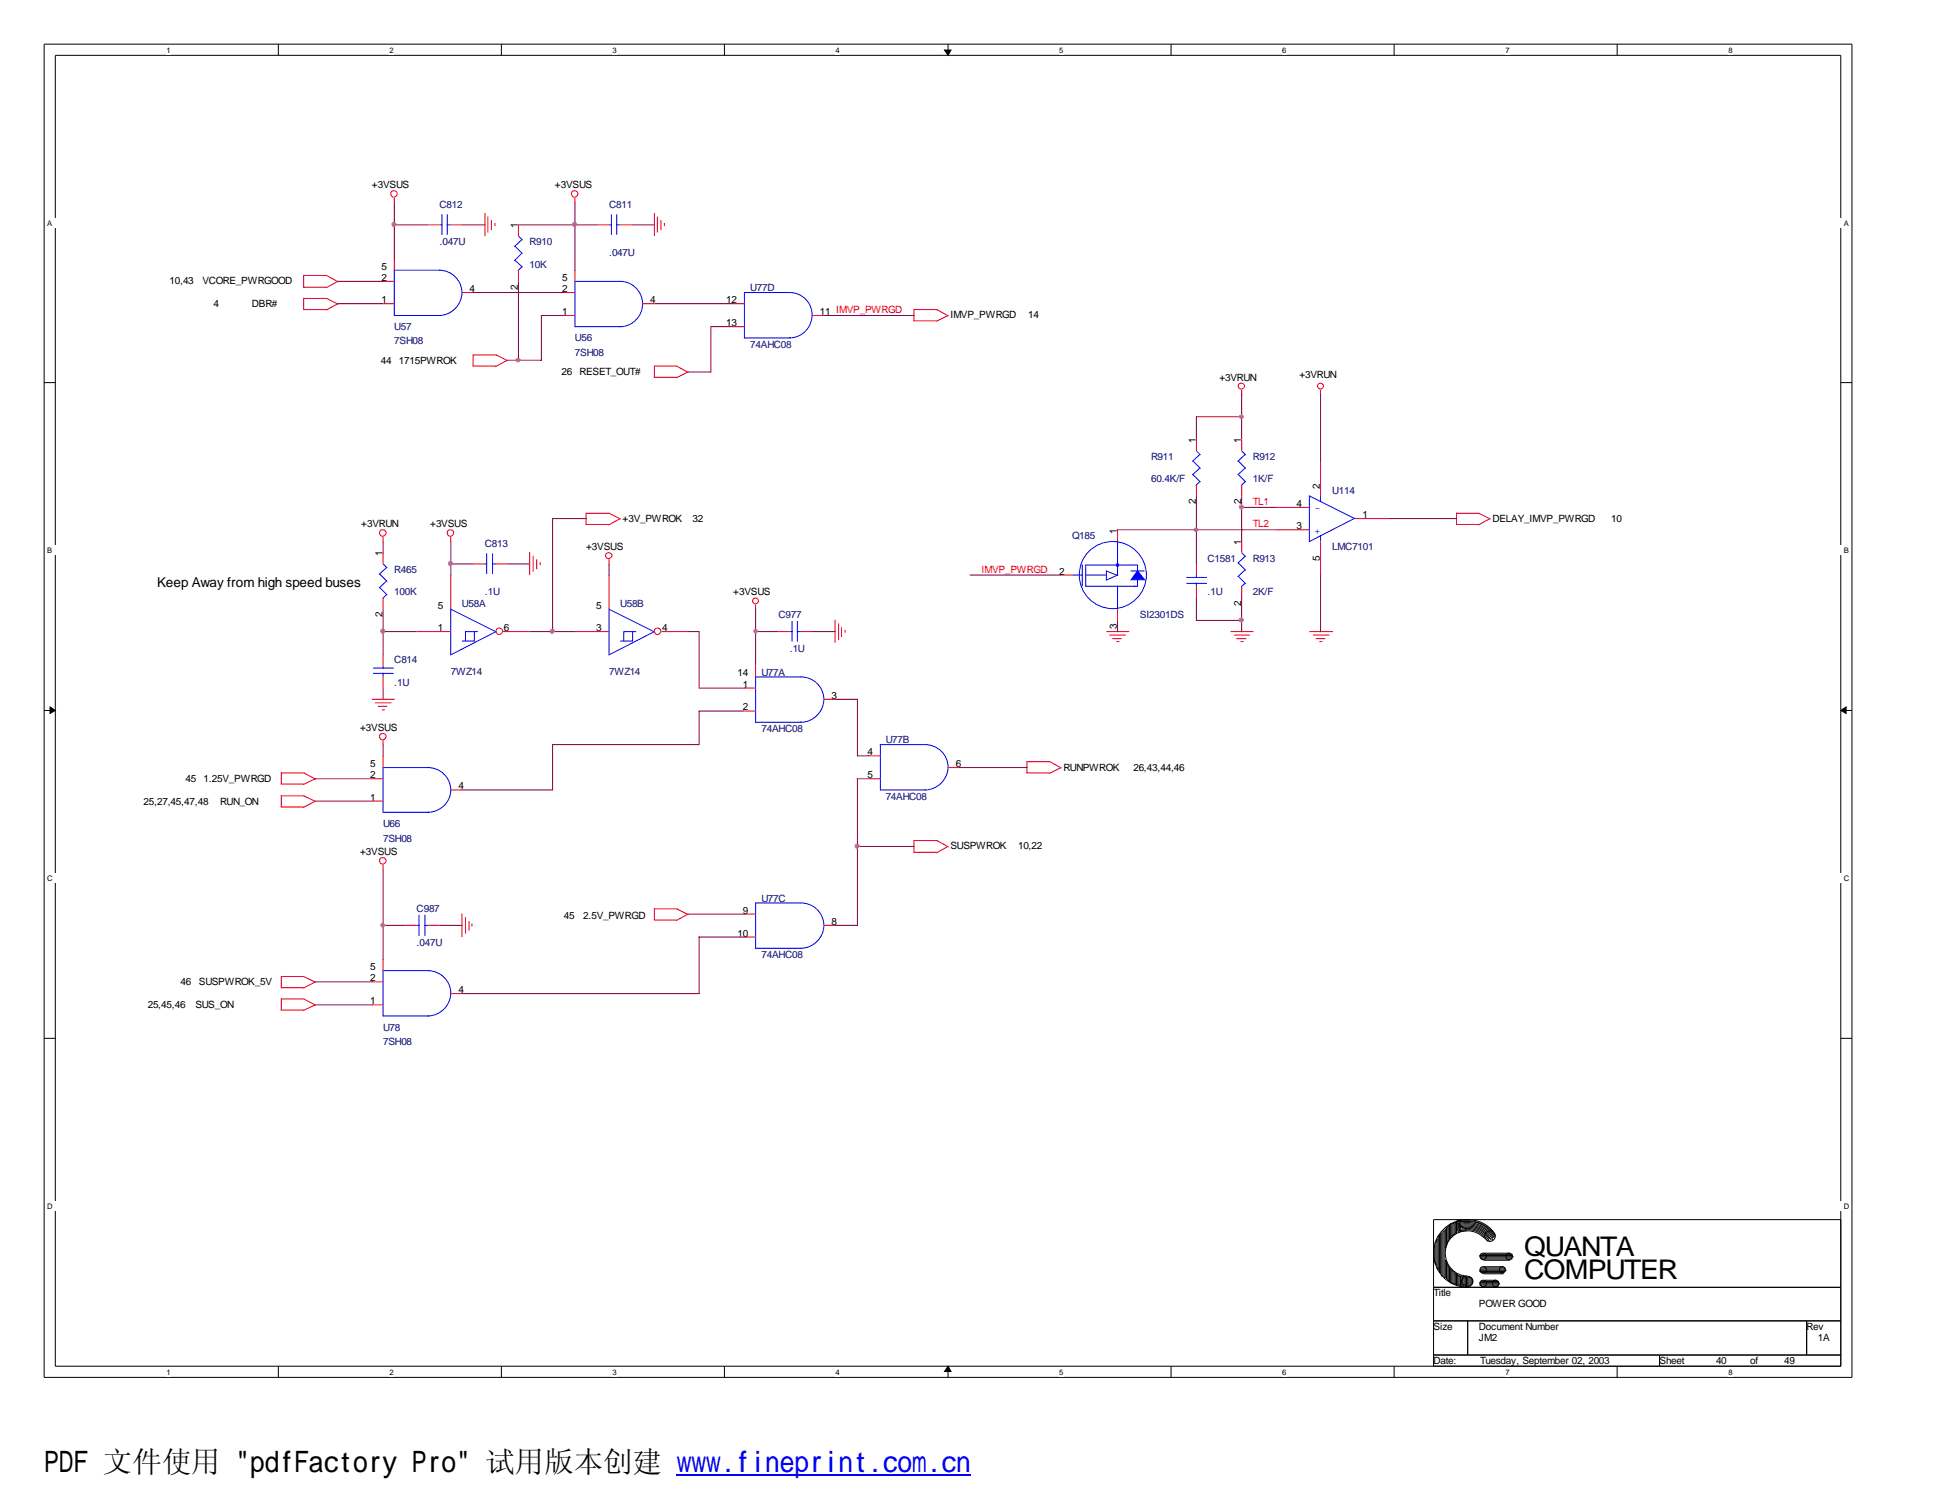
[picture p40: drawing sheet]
<svg xmlns="http://www.w3.org/2000/svg" width="279mm" height="216mm" viewBox="0 0 279 216" stroke-linecap="round" stroke-linejoin="round" font-family="sans-serif">
<defs><g id="words">
<text font-size="4.2" x="6.3" y="211.7">PDF 文件使用 &quot;pdfFactory Pro&quot; 试用版本创建 www.fineprint.com.cn</text>
<g font-size="3.9">
<text x="219.3" y="180.6">QUANTA</text>
<text x="219.3" y="184">COMPUTER</text>
</g>
<text font-size="1.9" x="22.6" y="84.5">Keep Away from high speed buses</text>
<g font-size="1.4">
<text x="53.5" y="27.1">+3VSUS</text>
<text x="79.8" y="27.1">+3VSUS</text>
<text x="74.5" y="32.9" transform="rotate(-90 74.5 32.9)">1</text>
<text x="24.4" y="40.9">10,43</text>
<text x="29.1" y="40.9">VCORE_PWRGOOD</text>
<text x="54.9" y="40.4">2</text>
<text x="54.9" y="38.8">5</text>
<text x="67.6" y="42">4</text>
<text x="74.5" y="41.7" transform="rotate(-90 74.5 41.7)">2</text>
<text x="80.9" y="42">2</text>
<text x="80.9" y="40.4">5</text>
<text x="30.7" y="44.2">4</text>
<text x="36.2" y="44.2">DBR#</text>
<text x="54.9" y="43.6">1</text>
<text x="80.9" y="45.3">1</text>
<text x="93.6" y="43.6">4</text>
<text x="104.5" y="43.6">12</text>
<text x="104.5" y="46.9">13</text>
<text x="117.9" y="45.3">11 IMVP_PWRGD</text>
<text x="136.7" y="45.8">IMVP_PWRGD</text>
<text x="147.9" y="45.8">14</text>
<text x="54.8" y="52.3">44</text>
<text x="57.4" y="52.3">1715PWROK</text>
<text x="80.8" y="53.9">26</text>
<text x="83.4" y="53.9">RESET_OUT#</text>
<text x="175.4" y="54.8">+3VRUN</text>
<text x="186.9" y="54.4">+3VRUN</text>
<text x="172" y="63.8" transform="rotate(-90 172 63.8)">1</text>
<text x="178.6" y="63.8" transform="rotate(-90 178.6 63.8)">1</text>
<text x="189.9" y="70.3" transform="rotate(-90 189.9 70.3)">2</text>
<text x="52" y="75.9">+3VRUN</text>
<text x="61.9" y="75.9">+3VSUS</text>
<text x="89.6" y="75.1">+3V_PWROK</text>
<text x="99.6" y="75.1">32</text>
<text x="160.7" y="76.8" transform="rotate(-90 160.7 76.8)">1</text>
<text x="172" y="72.6" transform="rotate(-90 172 72.6)">2</text>
<text x="178.6" y="72.6" transform="rotate(-90 178.6 72.6)">2</text>
<text x="186.5" y="76.1">3</text>
<text x="186.5" y="72.9">4</text>
<text x="196" y="74.5">1</text>
<text x="214.7" y="75.1">DELAY_IMVP_PWRGD</text>
<text x="231.8" y="75.1">10</text>
<text x="55" y="80" transform="rotate(-90 55 80)">1</text>
<text x="84.3" y="79.2">+3VSUS</text>
<text x="152.4" y="82.6">2</text>
<text x="178.6" y="78.4" transform="rotate(-90 178.6 78.4)">1</text>
<text x="189.9" y="80.7" transform="rotate(-90 189.9 80.7)">5</text>
<text x="55" y="88.8" transform="rotate(-90 55 88.8)">2</text>
<text x="63" y="87.5">5</text>
<text x="85.8" y="87.5">5</text>
<text x="105.5" y="85.6">+3VSUS</text>
<text x="178.6" y="87.1" transform="rotate(-90 178.6 87.1)">2</text>
<text x="63" y="90.8">1</text>
<text x="72.5" y="90.8">6</text>
<text x="85.8" y="90.8">3</text>
<text x="95.2" y="90.8">4</text>
<text x="160.7" y="90.4" transform="rotate(-90 160.7 90.4)">3</text>
<text x="106.1" y="97.3">14</text>
<text x="106.8" y="98.9">1</text>
<text x="119.6" y="100.5">3</text>
<text x="51.8" y="105.2">+3VSUS</text>
<text x="106.8" y="102.2">2</text>
<text x="26.7" y="112.4">45</text>
<text x="29.3" y="112.4">1.25V_PWRGD</text>
<text x="53.3" y="111.9">2</text>
<text x="53.3" y="110.3">5</text>
<text x="66" y="113.5">4</text>
<text x="124.8" y="108.6">4</text>
<text x="124.8" y="111.9">5</text>
<text x="137.5" y="110.3">6</text>
<text x="153" y="110.8">RUNPWROK</text>
<text x="163.1" y="110.8">26,43,44,46</text>
<text x="20.7" y="115.7">25,27,45,47,48</text>
<text x="31.7" y="115.7">RUN_ON</text>
<text x="53.3" y="115.1">1</text>
<text x="51.8" y="123">+3VSUS</text>
<text x="136.7" y="122.2">SUSPWROK</text>
<text x="146.5" y="122.2">10,22</text>
<text x="106.8" y="131.4">9</text>
<text x="81.1" y="132.2">45</text>
<text x="83.9" y="132.2">2.5V_PWRGD</text>
<text x="106.1" y="134.7">10</text>
<text x="119.6" y="133">8</text>
<text x="26" y="141.7">46</text>
<text x="28.6" y="141.7">SUSPWROK_5V</text>
<text x="53.3" y="141.1">2</text>
<text x="53.3" y="139.5">5</text>
<text x="66" y="142.8">4</text>
<text x="21.3" y="144.9">25,45,46</text>
<text x="28.1" y="144.9">SUS_ON</text>
<text x="53.3" y="144.4">1</text>
<text x="206.2" y="186.4">Title</text>
<text x="206.2" y="191.3">Size</text>
<text x="212.8" y="188">POWER GOOD</text>
<text x="212.8" y="191.3">Document Number</text>
<text x="259.9" y="191.3">Rev</text>
<text x="206.2" y="196.2">Date:</text>
<text x="212.8" y="193">JM2</text>
<text x="212.9" y="196.2">Tuesday, September 02, 2003</text>
<text x="238.8" y="196.2">Sheet</text>
<text x="246.9" y="196.2">40</text>
<text x="251.8" y="196.2">of</text>
<text x="256.7" y="196.2">49</text>
<text x="261.5" y="193">1A</text>
</g>
<g font-size="1.4" fill="#000080">
<text x="63.2" y="29.9">C812</text>
<text x="87.6" y="29.9">C811</text>
<text x="63.2" y="35.2">.047U</text>
<text x="76.2" y="35.2">R910</text>
<text x="76.2" y="38.5">10K</text>
<text x="87.6" y="36.8">.047U</text>
<text x="107.9" y="41.9">U77D</text>
<text x="56.7" y="47.4">U57</text>
<text x="56.7" y="49.5">7SH08</text>
<text x="82.7" y="49">U56</text>
<text x="82.7" y="51.1">7SH08</text>
<text x="107.9" y="50">74AHC08</text>
<text x="165.6" y="66.1">R911</text>
<text x="165.6" y="69.3">60.4K/F</text>
<text x="180.3" y="66.1">R912</text>
<text x="180.3" y="69.3">1K/F</text>
<text x="191.7" y="71">U114</text>
<text x="154.3" y="77.5">Q185</text>
<text x="56.7" y="82.4">R465</text>
<text x="69.8" y="78.7">C813</text>
<text x="173.7" y="80.8">C1581</text>
<text x="180.3" y="80.8">R913</text>
<text x="191.7" y="79.2">LMC7101</text>
<text x="56.7" y="85.6">100K</text>
<text x="66.5" y="87.3">U58A</text>
<text x="69.8" y="85.6">.1U</text>
<text x="89.2" y="87.3">U58B</text>
<text x="112" y="88.9">C977</text>
<text x="164" y="88.9">SI2301DS</text>
<text x="173.7" y="85.6">.1U</text>
<text x="180.3" y="85.6">2K/F</text>
<text x="56.7" y="95.4">C814</text>
<text x="113.6" y="93.7">.1U</text>
<text x="56.7" y="98.6">.1U</text>
<text x="64.9" y="97">7WZ14</text>
<text x="87.6" y="97">7WZ14</text>
<text x="109.6" y="97.2">U77A</text>
<text x="109.6" y="105.3">74AHC08</text>
<text x="127.4" y="106.9">U77B</text>
<text x="55.1" y="119">U66</text>
<text x="127.4" y="115.1">74AHC08</text>
<text x="55.1" y="121.1">7SH08</text>
<text x="59.9" y="131.1">C987</text>
<text x="109.6" y="129.7">U77C</text>
<text x="59.9" y="136.1">.047U</text>
<text x="109.6" y="137.8">74AHC08</text>
<text x="55.1" y="148.3">U78</text>
<text x="55.1" y="150.4">7SH08</text>
</g>
<g font-size="1.4" fill="#f00">
<text x="180.3" y="75.9">TL2</text>
<text x="180.3" y="72.6">TL1</text>
<text x="141.2" y="82.4">IMVP_PWRGD</text>
</g>
<g font-size="1.4" fill="#00f">
<text x="190" y="76" transform="rotate(-180 190 76)">+</text>
<text x="190" y="72.8" transform="rotate(-180 190 72.8)">-</text>
</g>
<g font-size="1.1">
<text x="24" y="7.6">1</text>
<text x="56" y="7.6">2</text>
<text x="88.1" y="7.6">3</text>
<text x="120.2" y="7.6">4</text>
<text x="152.4" y="7.6">5</text>
<text x="184.5" y="7.6">6</text>
<text x="216.6" y="7.6">7</text>
<text x="248.7" y="7.6">8</text>
<text x="6.8" y="32.5">A</text>
<text x="265.3" y="32.5">A</text>
<text x="6.8" y="79.6">B</text>
<text x="265.3" y="79.6">B</text>
<text x="6.8" y="126.7">C</text>
<text x="265.3" y="126.7">C</text>
<text x="6.8" y="173.9">D</text>
<text x="265.3" y="173.9">D</text>
<text x="24" y="197.8">1</text>
<text x="56" y="197.8">2</text>
<text x="88.1" y="197.8">3</text>
<text x="120.2" y="197.8">4</text>
<text x="152.4" y="197.8">5</text>
<text x="184.5" y="197.8">6</text>
<text x="216.6" y="197.8">7</text>
<text x="248.7" y="197.8">8</text>
</g>
</g></defs>
<path d="M6.3 6.3h260.1v191.8h-260.1zM8 8h256.8v188.5h-256.8z" fill="none" stroke="#000" stroke-width=".14"/>
<g fill="#fff">
<path d="M24 6.5h.6v1.4h-.6z"/>
<path d="M24 196.7h.6v1.3h-.6z"/>
</g>
<path d="M40 6.3v1.7M40 196.5v1.6" fill="none" stroke="#000" stroke-width=".14"/>
<g fill="#fff">
<path d="M56 6.5h.6v1.4h-.6z"/>
<path d="M56 196.7h.6v1.3h-.6z"/>
</g>
<path d="M72.1 6.3v1.7M72.1 196.5v1.6" fill="none" stroke="#000" stroke-width=".14"/>
<g fill="#fff">
<path d="M88.1 6.5h.6v1.4h-.6z"/>
<path d="M88.1 196.7h.6v1.3h-.6z"/>
</g>
<path d="M104.2 6.3v1.7M104.2 196.5v1.6" fill="none" stroke="#000" stroke-width=".14"/>
<g fill="#fff">
<path d="M120.2 6.5h.6v1.4h-.6z"/>
<path d="M120.2 196.7h.6v1.3h-.6z"/>
</g>
<path d="M136.4 6.3v1.7M136.4 196.5v1.6" fill="none" stroke="#000" stroke-width=".14"/>
<g fill="#000" stroke="#000" stroke-width=".14">
<path d="M135.9 7.2h.9l-.4 .8z" fill-rule="evenodd"/>
<path d="M136.4 196.5l.4 .8h-.9z" fill-rule="evenodd"/>
</g>
<g fill="#fff">
<path d="M152.4 6.5h.6v1.4h-.6z"/>
<path d="M152.4 196.7h.6v1.3h-.6z"/>
</g>
<path d="M168.5 6.3v1.7M168.5 196.5v1.6" fill="none" stroke="#000" stroke-width=".14"/>
<g fill="#fff">
<path d="M184.5 6.5h.6v1.4h-.6z"/>
<path d="M184.5 196.7h.6v1.3h-.6z"/>
</g>
<path d="M200.6 6.3v1.7M200.6 196.5v1.6" fill="none" stroke="#000" stroke-width=".14"/>
<g fill="#fff">
<path d="M216.6 6.5h.6v1.4h-.6z"/>
<path d="M216.6 196.7h.6v1.3h-.6z"/>
</g>
<path d="M232.7 6.3v1.7M232.7 196.5v1.6" fill="none" stroke="#000" stroke-width=".14"/>
<g fill="#fff">
<path d="M248.7 6.5h.6v1.4h-.6z"/>
<path d="M248.7 196.7h.6v1.3h-.6z"/>
<path d="M6.8 31.4h259.2v1.4h-259.2z"/>
<path d="M6.8 78.5h259.2v1.3h-259.2z"/>
</g>
<path d="M6.3 55h1.7M264.8 55h1.6" fill="none" stroke="#000" stroke-width=".14"/>
<path d="M6.8 125.6h259.2v1.4h-259.2z" fill="#fff"/>
<path d="M6.3 102.2h1.7M264.8 102.2h1.6" fill="none" stroke="#000" stroke-width=".14"/>
<g fill="#000" stroke="#000" stroke-width=".14">
<path d="M7.2 101.7l.8 .5-.8 .4z" fill-rule="evenodd"/>
<path d="M264.8 102.2l.8-.5v.9z" fill-rule="evenodd"/>
</g>
<path d="M6.8 172.8h259.2v1.4h-259.2z" fill="#fff"/>
<g fill="none" stroke="#000" stroke-width=".14">
<path d="M6.3 149.4h1.7M264.8 149.4h1.6M206.2 175.4h58.6v21.1h-58.6zM206.4 179.2v2.3M206.6 178.6v3.3M206.8 178.3v4.2M206.8 178.2l-.2 .4M206.9 177.9v4.6M207.1 177.6v5.4M207.2 177.5l-.3 .5M207.3 177.5v5.5M207.4 177.4v6.2"/>
<path d="M207.5 177.3l-.2 .2M207.6 177.1v6.5M207.8 177v6.8M207.9 177l-.3 .2M207.9 176.7v2.9M208.1 176.6v2.4M208.2 176.5v2.2M208.2 178.9l-.3 .6M208.3 176.4l-.2 .3M208.4 176.3v2.2M208.4 178.4l-.2 .2M208.5 176.2v2"/>
<path d="M208.6 176.1l-.2 .3M208.7 175.9v2.1M208.7 176h.3M208.8 177.9l-.3 .2M208.9 176v1.9M209 175.9v1.7M209.1 177.5l-.2 .3M209.2 175.9v1.7M209.3 175.8l-.3 .2M209.4 175.8v1.6M209.5 177.3l-.3 .2M209.5 175.7v1.8"/>
<path d="M209.6 177l.3 .2M209.7 175.6v1.4M209.8 176.7a4.1 4.1 0 0 1 4.5 1.5M209.8 176.5a4.1 4.1 0 0 1 4.7 1.9M209.8 176.4a4.4 4.4 0 0 1 5 2M209.8 176.2a4.5 4.5 0 0 1 5 1.9M209.8 176a4.6 4.6 0 0 1 5.2 2.1M209.9 177a3.6 3.6 0 0 1 4.1 1.6M209.9 176.9a3.8 3.8 0 0 1 4.4 1.7M209.9 175.8l1.2-.2a4.8 4.8 0 0 1 4 2.1M209.9 175.6v1.7M210 175.8l1.1-.1a4.5 4.5 0 0 1 4 2.2"/>
<path d="M210 175.5l-.3 .2M210.1 175.6v1.4M211.1 175.4a4.7 4.7 0 0 1 3.8 1.8M211.1 175.4a4.9 4.9 0 0 0-4.9 4.9 4.9 4.9 0 0 0 4.9 4.9M211.1 177a3.4 3.4 0 0 1 2.5 1.1M211.1 177a3.3 3.3 0 0 0-3.2 3.3 3.3 3.3 0 0 0 3.2 3.3M211.1 175.4h-.4a1.71 1.71 0 0 0-1.3 .5M211.1 177l-1.1 .2M206.2 185.2h58.6M206.2 190h58.6M206.2 194.9h58.6M206.4 181.4l.3 .5"/>
<path d="M206.8 182.4l.2 .2M207.1 182.9l.2 .2M207.8 183.7h.2M207.9 181.2v2.5M207.9 181.3l.3 .4M208.1 181.6v2.3M208.1 183.8l.2 .3M208.2 181.8v2.2M208.2 181.9l.2 .4M208.4 184.1l.2 .3M208.4 182.2v2M208.5 182.3v2"/>
<path d="M208.5 182.4l.3 .2M208.7 184.5h.3M208.7 182.5v2.1M208.9 182.7l.2 .3M208.9 182.6v1.9M209 184.7h.3M209 182.9v1.8M209.2 183l.3 .3M209.2 183v1.7M209.4 183.2v1.5M209.4 184.7l.2 .2M209.5 183.1v1.7"/>
<path d="M209.5 183.2l.3 .3M209.7 184.8h.3M209.7 183.4v1.5M209.9 183.4v1.4M209.9 183.6h.5M210 185h.3M210.1 184.8h.1M210.1 183.6v1.3M210.1 183.5v1.3M210.3 183.6v1.5M210.5 183.6v1.5M210.6 183.5l-.5 1.5"/>
<path d="M210.7 183.5v1.3M210.7 183.6l.2 .3M210.7 184.7l-.2 .3M210.8 185h.3M210.8 183.8v1.3M211 183.7h.2M211 183.6v1.4M211.2 183.7v1.4M211.2 190v4.9M211.2 185h.2M211.3 183.7h.3M211.3 183.6v1.4"/>
<path d="M211.5 183.7v1.4M211.7 183.7v1.1M211.7 183.8l.2 .3M211.8 184.7l-.3 .3M211.8 184v.7M212.9 180.6h4.6M212.9 182.9h3.6M212.9 184.5h2.7M212.9 184.8h2.7M212.9 180.6v.2M212.9 184.5v.2M212.9 180.8h4.9"/>
<path d="M212.9 182.7h3.8M212.9 182.9l.5 .2M212.9 184.7h2.9M212.9 184.8l.5 .3M213 180.9h4.5M213 182.5h3.5M213.1 180.4h4.5M213.1 180.9l.3 .3M213.1 182.4h3.5M213.1 182.5l-.2 .3M213.1 184.3h2.5M213.3 181.1h4.3"/>
<path d="M213.3 183h3.1M213.3 185h2.3M213.4 184.1h1.9M213.4 183.2h2.9M213.4 182.2h2.9M213.4 181.3h3.9M213.4 180.3h3.9M215.6 184.3v.3M215.7 184.7l-.2 .2M216.5 182.4v.2M216.7 182.7l-.3 .3M217.5 180.4v.3"/>
<path d="M217.7 180.8l-.3 .2M238.8 194.9v1.6M259.9 190v4.9"/>
<circle cx="214.4" cy="177.8" r=".75"/>
<circle cx="211.1" cy="184.3" r=".79"/>
<circle cx="213.4" cy="182.7" r=".48"/>
<circle cx="213.4" cy="180.7" r=".48"/>
<circle cx="213.4" cy="184.6" r=".48"/>
<circle cx="215.2" cy="184.6" r=".48"/>
<circle cx="216.1" cy="182.7" r=".45"/>
<circle cx="217.1" cy="180.7" r=".48"/>
</g>
<g fill="none" stroke="#f00" stroke-width=".14">
<path d="M43.7 39.5v1.8M43.7 39.6h3.4M47 39.6l1.7 1M56.7 28.4v.8M56.7 37.3v1.6M61.6 32.3h1.6M64.9 32.3h1.6M69.8 30.6v3.4M70.2 31.2v2.2M70.7 31.7v1.4M71.2 32.1v.4M74.6 32.3v1.7"/>
<path d="M74.6 38.9v1.6M82.7 28.4v.8M82.7 38.9v1.6M86 32.3h1.6M89.2 32.3h1.6M94.1 30.6v3.4M94.6 31.2v2.2M95.1 31.7v1.4M95.6 32.1v.4M43.6 44.5h3.4M43.6 41.3h3.4M43.7 42.9h3.4"/>
<path d="M43.7 42.8v1.7M47 42.9l1.7 .9M48.6 43.7l-1.7 .9M48.6 40.5l-1.7 .9M55.1 43.7h1.6M55.1 40.5h1.6M66.5 42.1h1.6M68 52.7h3.4M68.1 51.1h3.4M68.1 51v1.7M71.4 51.1l1.7 .8M73 51.8l-1.7 .9"/>
<path d="M81.1 45.4h1.6M81.1 42.1h1.6M92.5 43.7h1.6M94.1 54.3h3.3M94.1 52.6v1.7M94.1 52.7h3.4M97.4 52.7l1.7 .9M99 53.5l-1.7 .9M105.5 43.7h1.6M105.5 47h1.6M116.8 45.4h1.7M131.4 46.1h3.4"/>
<path d="M131.5 44.4v1.7M131.5 44.5h3.4M134.8 44.5l1.7 1M136.4 45.4l-1.7 .8M178.6 56v.8M190 56v.8M55.1 77.2v.8M55.1 79.5v1.6M64.9 77.2v.8M76.2 79.4v3.3M76.7 79.9v2.3M84.2 75.4h3.4"/>
<path d="M84.3 73.8h3.4M84.3 73.7v1.7M87.6 73.8l1.7 .9M89.2 74.6l-1.7 .9M160.8 76.2v1.7M172.1 63.2v1.7M172.1 69.8v1.6M178.6 63.2v1.7M178.6 69.8v1.6M178.6 77.9v1.6M183.6 76.2h4.8M183.6 73h4.8"/>
<path d="M190 66.5v4.9M190 77.9v4.8M194.9 74.6h4.9M209.5 75.4h3.3M209.5 73.8h3.4M209.5 73.7v1.7M212.8 73.8l1.7 .9M214.4 74.6l-1.7 .9M55.1 86v1.6M55.1 94.1v1.7M55.1 97.4v1.6M59.9 90.8h5"/>
<path d="M64.9 82.7v4.9M68.1 81.1h1.7M71.4 81.1h1.6M72.4 90.8h3.8M77.2 80.4v1.5M77.7 80.9v.4M82.7 90.8h4.9M87.6 80.4v.8M87.6 82.7v4.9M95.2 90.8h3.8M107.1 99h1.6M108.7 87v.7"/>
<path d="M108.7 95.8v1.6M112 90.8h1.6M115.2 90.8h1.6M120.1 89.2v3.3M120.6 89.7v2.3M121.1 90.3v1.3M121.6 90.6v.4M152.7 82.7h1.6M159.2 90.8h3.3M159.6 91.4h2.4M160 91.9h1.4M160.6 92.3h.4"/>
<path d="M160.8 87.6v1.6M172.1 81.1v1.6M172.1 84.3v1.7M177 90.8h3.3M177.5 91.4h2.3M177.9 91.9h1.4M178.5 92.3h.4M178.6 84.3v1.7M188.4 90.8h3.4M188.9 91.4h2.4M189.3 91.9h1.4M189.8 92.3h.4"/>
<path d="M40.4 116.1h3.3M40.4 112.8h3.3M40.5 114.5h3.3M40.5 111.1v1.7M40.5 114.4v1.7M40.5 111.2h3.3M43.7 114.5l1.8 .8M43.7 111.2l1.8 .9M45.4 115.2l-1.8 1M45.4 112l-1.8 .9M53.5 100.6h3.3M53.5 112h1.6"/>
<path d="M53.5 115.2h1.6M53.9 101.1h2.4M54.4 101.6h1.3M54.9 102.1h.5M55.1 106.5v.7M55.1 108.7v1.7M64.9 113.6h1.6M107.1 102.3h1.6M118.5 100.6h1.6M125 108.7h1.7M125 112h1.7M136.4 110.4h1.6"/>
<path d="M147.7 111.2h3.3M147.7 109.6h3.4M147.7 109.5v1.7M151 109.6l1.7 .9M152.7 110.4l-1.7 .9M55.1 124.4v.7M55.1 138v1.6M58.3 133.1h1.6M61.6 133.1h1.6M66.5 131.4v3.4M67 131.9v2.4M67.5 132.5v1.4"/>
<path d="M67.9 132.8v.5M94.1 132.3h3.3M94.1 130.6v1.7M94.1 130.7h3.4M97.4 130.7l1.7 .9M99 131.5l-1.7 .9M107.1 131.5h1.6M107.1 134.8h1.6M118.5 133.1h1.6M131.4 122.6h3.4M131.5 120.9h3.4M131.5 120.8v1.8"/>
<path d="M134.8 120.9l1.7 .9M136.4 121.8l-1.7 .9M40.4 142.1h3.3M40.4 145.3h3.3M40.5 140.4v1.7M40.5 143.6v1.7M40.5 140.5h3.3M40.5 143.7h3.3M43.7 140.5l1.8 .8M43.7 143.7l1.8 .9M45.4 141.2l-1.8 1M45.4 144.5l-1.8 .9"/>
<path d="M53.5 141.2h1.6M53.5 144.5h1.6M64.9 142.9h1.6"/>
<circle cx="56.7" cy="27.9" r=".48"/>
<circle cx="82.7" cy="27.9" r=".48"/>
<circle cx="178.6" cy="55.5" r=".45"/>
<circle cx="190" cy="55.5" r=".42"/>
<circle cx="55.1" cy="76.7" r=".48"/>
<circle cx="64.8" cy="76.7" r=".48"/>
<circle cx="87.6" cy="79.9" r=".45"/>
<circle cx="71.8" cy="90.8" r=".48"/>
<circle cx="94.6" cy="90.8" r=".48"/>
<circle cx="108.7" cy="86.4" r=".42"/>
<circle cx="55.1" cy="105.9" r=".48"/>
<circle cx="55.1" cy="123.8" r=".48"/>
</g>
<g fill="none" stroke="#00f" stroke-width=".14">
<path d="M56.6 38.9h6.6M56.7 38.9v6.6M63.2 38.9a3.3 3.3 0 0 1 3.3 3.2 3.3 3.3 0 0 1-3.3 3.3M63.2 32.3h.5M63.6 30.8v3M64.3 32.3h.6M64.3 30.8v3M74.1 35.4l1.1 1.1M74.1 37.4l1.1 1M74.6 34l.6 .5M75.1 34.5l-1.1 1M75.1 36.4l-1.1 1.1"/>
<path d="M75.1 38.4l-.6 .5M87.6 32.3h.5M88 30.8v3M88.6 32.3h.6M88.7 30.8v3M56.7 45.4h6.6M82.6 40.5h6.6M82.7 40.5v6.6M82.7 47h6.6M89.2 40.5a3.3 3.3 0 0 1 3.3 3.2 3.3 3.3 0 0 1-3.3 3.3M107 42.1h6.6M107.1 42.1v6.6"/>
<path d="M107.1 48.6h6.6M113.5 42.1a3.3 3.3 0 0 1 3.3 3.2 3.3 3.3 0 0 1-3.3 3.3M70 79.6v2.9M70.9 79.6v2.9M160.8 77.8v4.9l-1.7 .8M171.6 66.3l1.1 1.1M171.6 68.2l1.1 1.1M172.1 64.9l.6 .5M172.6 65.4l-1.1 1M172.6 67.3l-1.1 1M172.6 69.3l-.6 .5M178.1 66.3l1.1 1.1"/>
<path d="M178.1 68.2l1.1 1.1M178.6 64.9l.6 .5M178.6 79.5l.6 .6M179.2 65.4l-1.1 1M179.2 67.3l-1.1 1M179.2 69.3l-.6 .5M188.3 71.3l6.6 3.3M188.4 71.4v6.6M190 71.3v.8M190 77v.9M195 74.5l-6.6 3.4M53.7 96.9h2.9"/>
<path d="M53.7 96.1h2.9M54.6 82.5l1.1 1.2M54.6 84.5l1.1 1.1M55.1 95.8v.4M55.1 96.8v.6M55.1 81.1l.6 .6M55.6 81.6l-1.1 1M55.6 83.6l-1.1 1M55.6 85.5l-.6 .6M64.9 87.6l6.6 3.3M64.9 87.5v6.6M68.2 90.8v1.4h-1.7"/>
<path d="M68.7 90.8h-1.7v1.4M69.8 81.1h.3M70.8 81.1h.6M71.4 90.8l-6.6 3.4M87.6 87.6l6.6 3.3M87.6 87.5v6.6M91 90.8v1.4h-1.8M91.5 90.8h-1.8v1.4M94.1 90.8l-6.6 3.4M108.6 97.4h6.6M108.7 97.4v6.6M113.6 90.8h.4"/>
<path d="M114 89.3v3M114.6 90.8h.6M114.7 89.3v3M115.1 97.4a3.3 3.3 0 0 1 3.4 3.2 3.3 3.3 0 0 1-3.4 3.3M154.3 82.7h1.5M155.7 81.2v3.1M156.1 82.7h3.1M156.2 81.2v3.2M156.2 84.3h7.5M156.2 81.3h7.5M159.2 82.1l1.7 .7M159.2 82v1.4"/>
<path d="M160.6 81.1h.4v.3h-.4zM160.8 84.2v3.5M162.6 82.1h2.1M163.7 81.3v.9M163.7 83.4v1M170.7 83.9h3M170.7 83.1h3M172.1 82.7v.4M172.1 83.8v.5M178.1 80.9l1.1 1.1M178.1 82.9l1.1 1.1M179.2 80l-1.1 1"/>
<path d="M179.2 82l-1.1 1M179.2 83.9l-.6 .5M55 110.4h6.6M55.1 110.4v6.5M55.1 116.8h6.6M61.6 110.4a3.2 3.2 0 0 1 3.3 3.2 3.2 3.2 0 0 1-3.3 3.2M108.7 103.9h6.6M126.6 107.1h6.5M126.7 107.1v6.6M126.7 113.6h6.5M133 107.1a3.3 3.3 0 0 1 3.4 3.3 3.3 3.3 0 0 1-3.4 3.2M55 139.6h6.6"/>
<path d="M55.1 139.6v6.6M59.9 133.1h.5M60.3 131.6v3M61 133.1h.6M61.1 131.6v3M61.6 139.6a3.3 3.3 0 0 1 3.3 3.3 3.3 3.3 0 0 1-3.3 3.2M108.6 129.9h6.6M108.7 129.9v6.6M108.7 136.4h6.6M115.1 129.9a3.3 3.3 0 0 1 3.4 3.2 3.3 3.3 0 0 1-3.4 3.3M55.1 146.1h6.6"/>
<circle cx="160.1" cy="82.7" r="4.8"/>
</g>
<path d="M163.7 82.1l1 1.3h-2z" fill-rule="evenodd" fill="#00f" stroke="#00f" stroke-width=".14"/>
<g fill="none" stroke="#800040" stroke-width=".14">
<path d="M56.6 32.3h5M56.7 29.1v8.2M66.5 32.3h3.3M74.5 32.3h11.5M82.7 29.1v9.8M90.8 32.3h3.4M48.5 43.7h6.6M48.5 40.5h6.6M68 42.1h13.1M72.9 51.8h5M74.6 40.5v11.4M77.8 45.4h3.3"/>
<path d="M77.9 45.4v6.5M94.1 43.7h11.5M98.9 53.5h3.4M102.2 47h3.3M102.3 47v6.6M118.5 45.4h13.1M172.1 59.9v3.3M172.1 59.9h6.6M178.6 56.6v6.6M190 56.6v9.9M55.1 77.9v1.7M64.9 77.9v4.9"/>
<path d="M79.5 74.5v16.3M79.5 74.6h4.9M160.7 76.2h22.9M172.1 71.3v9.8M178.6 73h5M178.6 71.4v6.6M199.8 74.6h9.8M55 90.8h4.9M55.1 87.6v6.6M55.1 99v1.7M64.8 81.1h3.3M73 81.1h3.3"/>
<path d="M76.2 90.8h6.6M87.6 81.1v1.7M99 90.8h1.7M100.6 90.8v8.3M100.6 99h6.6M108.6 90.8h3.4M108.7 87.5v8.3M116.8 90.8h3.4M139.5 82.7h13.2M160.8 89.2v1.7M172.1 86v3.3M172.1 89.2h6.6"/>
<path d="M178.6 86v4.9M190 82.7v8.2M45.3 115.2h8.2M45.3 112h8.2M55.1 107.1v1.7M66.4 113.6h13.1M79.4 107.1h21.2M79.5 107.1v6.6M100.5 102.3h6.6M100.6 102.3v4.9M120.1 100.6h3.3M123.3 112h1.7"/>
<path d="M123.4 100.6v8.2M123.4 112v21.2M123.4 108.7h1.7M138 110.4h9.8M55 133.1h3.3M55.1 125v13.1M63.2 133.1h3.3M99 131.5h8.2M100.5 134.8h6.6M100.6 134.7v8.2M120.1 133.1h3.3M123.4 121.8h8.2"/>
<path d="M45.4 144.5h8.2M45.4 141.2h8.2M66.5 142.9h34.2"/>
</g>
<g fill="#f0f" stroke="#f0f" stroke-width=".14">
<circle cx="55.1" cy="90.8" r=".31"/>
<circle cx="79.4" cy="90.8" r=".31"/>
<circle cx="123.3" cy="121.7" r=".31"/>
<circle cx="74.6" cy="51.8" r=".28"/>
<circle cx="64.8" cy="81.1" r=".31"/>
<circle cx="55.1" cy="133.1" r=".28"/>
<circle cx="82.7" cy="32.3" r=".31"/>
<circle cx="108.7" cy="90.8" r=".28"/>
<circle cx="56.7" cy="32.3" r=".31"/>
<circle cx="172.1" cy="76.2" r=".28"/>
<circle cx="178.6" cy="89.2" r=".31"/>
<circle cx="178.6" cy="72.9" r=".31"/>
<circle cx="178.6" cy="60" r=".28"/>
</g>
<path d="M97.4 212.1h42.3" fill="none" stroke="#00f" stroke-width=".17"/>
<use href="#words"/>
</svg>
